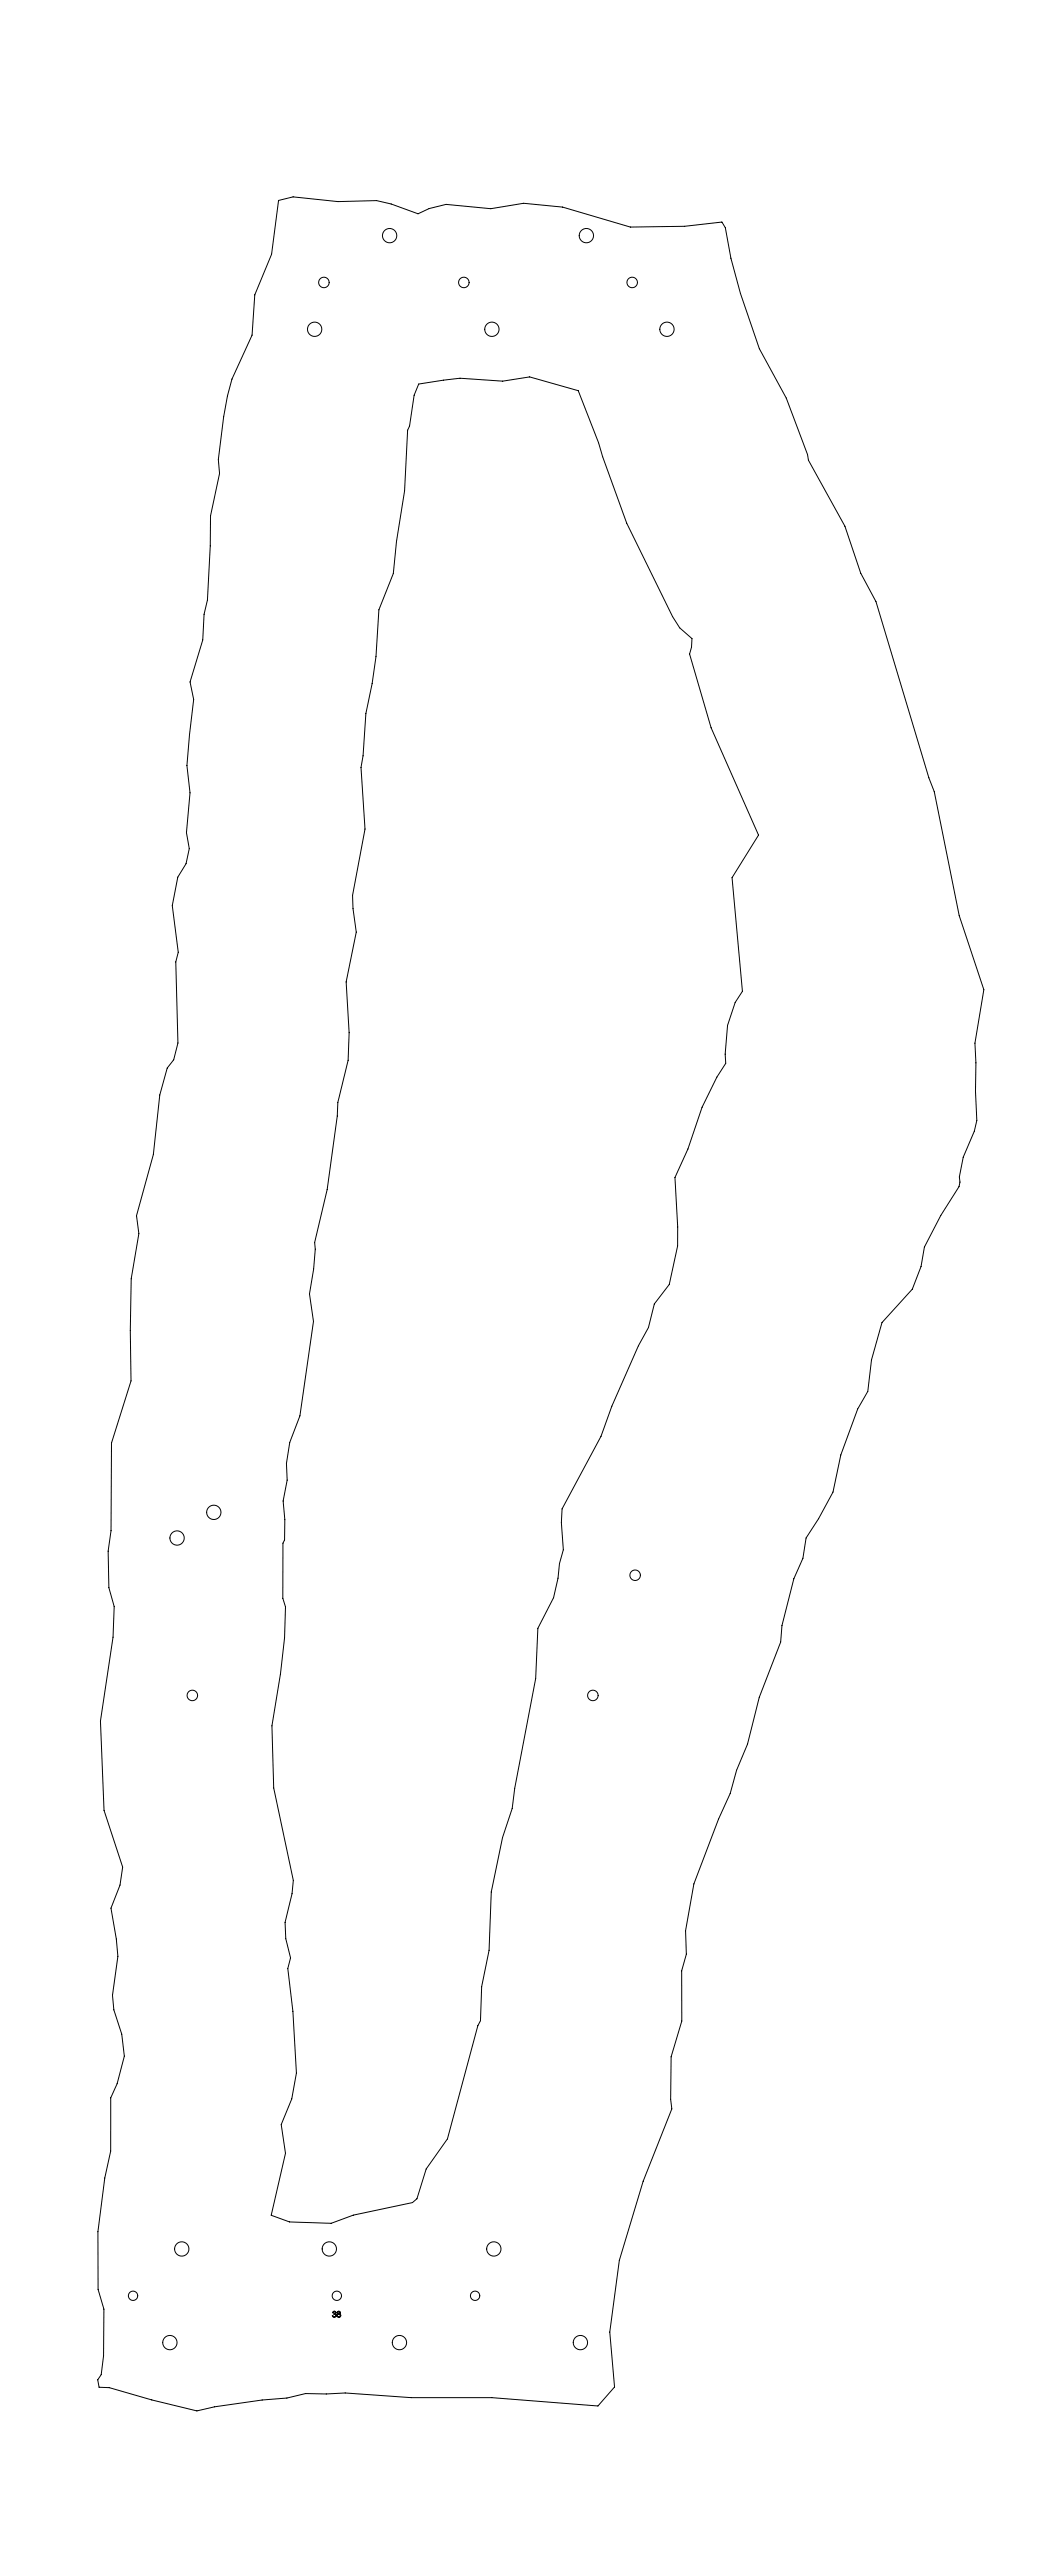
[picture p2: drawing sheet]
<svg xmlns="http://www.w3.org/2000/svg" width="900mm" height="2200mm" viewBox="0 0 900 2200" stroke-linecap="round" stroke-linejoin="round" font-family="sans-serif">
<g fill="none" stroke="#000" stroke-width=".85">
<path d="M238 171l12-3 39 4 33-1 12 3 23 9 9-5 15-3 38 3 28-4 33 3 58 17 47-1 31-3 3 5 5 26 8 30 16 47 23 42 19 48v5l31 57 14 40 13 24 45 151 5 11 21 106 21 64-8 45 1 17v24l1 25-2 9-10 23-3 17 1 4-1 4-16 24-14 27-3 17-7 19-26 29-9 32-3 27-9 15-14 39-7 32-12 23-11 16-2 17-8 18-10 40-1 14-19 47-10 40-9 22-5 20-10 22-21 56-8 40 1 20-4 14v43l-9 30v37l1 8-25 62-20 67-8 61 4 47-14 17-91-8h-69l-56-4-16 1h-18l-16 4-21 1-41 6-15 4-38-10-37-10h-8l-2-7 3-4 2-16 1-40-5-17v-49l5-46 6-23v-46l5-12 6-23-2-19-7-21-1-12 5-34-2-14-4-27 7-19 3-16-16-48-3-77 11-71 1-26-5-17-1-31 3-17v-75l17-53-1-43 1-44 7-39-2-15 14-53 5-50 7-23 5-8 4-14-2-69 2-8-5-40 5-25 7-11 3-13-3-14 3-34-2-23 2-26 3-30-3-15 11-36 1-22 3-12 3-47v-25l7-36-1-12 5-37 3-18 4-14 17-38 3-34 14-35zM358 328l35-5 36 3 23-4 42 12 17 44 4 12 20 57 39 80 6 9 11 10-1 7-1 6 18 63 41 91-23 37 9 97-6 9-7 20-2 25 1 8-8 11-13 26-12 36-11 24 3 42v17l-8 32-12 17-5 20-9 16-23 51-9 26-33 62-1 12 2 23-3 12-2 12-3 17-14 26-2 43-17 94-3 17-8 25-10 46-1 50-7 31-1 29-2 5-26 96-18 26-8 26-4 3-50 11-19 7-36-2-15-5 12-53-4-25 9-22 4-22-3-53-4-36 2-9-4-17-1-14 6-24 1-11-16-79-2-53 7-45 4-31 1-26-3-8 1-47 1-2v-18l-1-16 3-17v-15l2-18 9-22 12-81-4-24 4-21 1-17v-5l10-46 9-63v-11l9-36 1-24-2-43 8-43-3-20v-11l11-57-4-52 2-10 2-36 6-26 3-23 3-40 12-31 3-28 6-43 3-51 2-4 4-26zM285 1975a1.3 1.3 0 0 1 2 0 1.3 1.3 0 0 1-1 2 1.6 1.6 0 0 1 0 3 1.6 1.6 0 0 1-2-2 1.4 1.4 0 0 0 1 1 1.4 1.4 0 0 0 2-1l-2-1 1-1a1.3 1.3 0 0 0-1-1 1.3 1.3 0 0 0-1 1zM288 1975a1.3 1.3 0 0 1 2 0 1.3 1.3 0 0 1 0 2l1 1a1.6 1.6 0 0 1-1 2 1.6 1.6 0 0 1-2-1 1.6 1.6 0 0 1 1-2l-1-1z"/>
<circle cx="333" cy="201" r="6"/>
<circle cx="501" cy="201" r="6"/>
<circle cx="277" cy="241" r="5"/>
<circle cx="396" cy="241" r="5"/>
<circle cx="540" cy="241" r="5"/>
<circle cx="269" cy="281" r="6"/>
<circle cx="420" cy="281" r="6"/>
<circle cx="570" cy="281" r="6"/>
<circle cx="183" cy="1292" r="6"/>
<circle cx="151" cy="1314" r="6"/>
<circle cx="542" cy="1346" r="4"/>
<circle cx="164" cy="1449" r="4"/>
<circle cx="506" cy="1449" r="4"/>
<circle cx="155" cy="1921" r="6"/>
<circle cx="281" cy="1921" r="6"/>
<circle cx="422" cy="1921" r="6"/>
<circle cx="114" cy="1961" r="4"/>
<circle cx="288" cy="1961" r="4"/>
<circle cx="289" cy="1978" r="1.2"/>
<circle cx="289" cy="1976" r=".9"/>
<circle cx="406" cy="1961" r="4"/>
<circle cx="145" cy="2001" r="6"/>
<circle cx="341" cy="2001" r="6"/>
<circle cx="496" cy="2001" r="6"/>
</g>
</svg>
